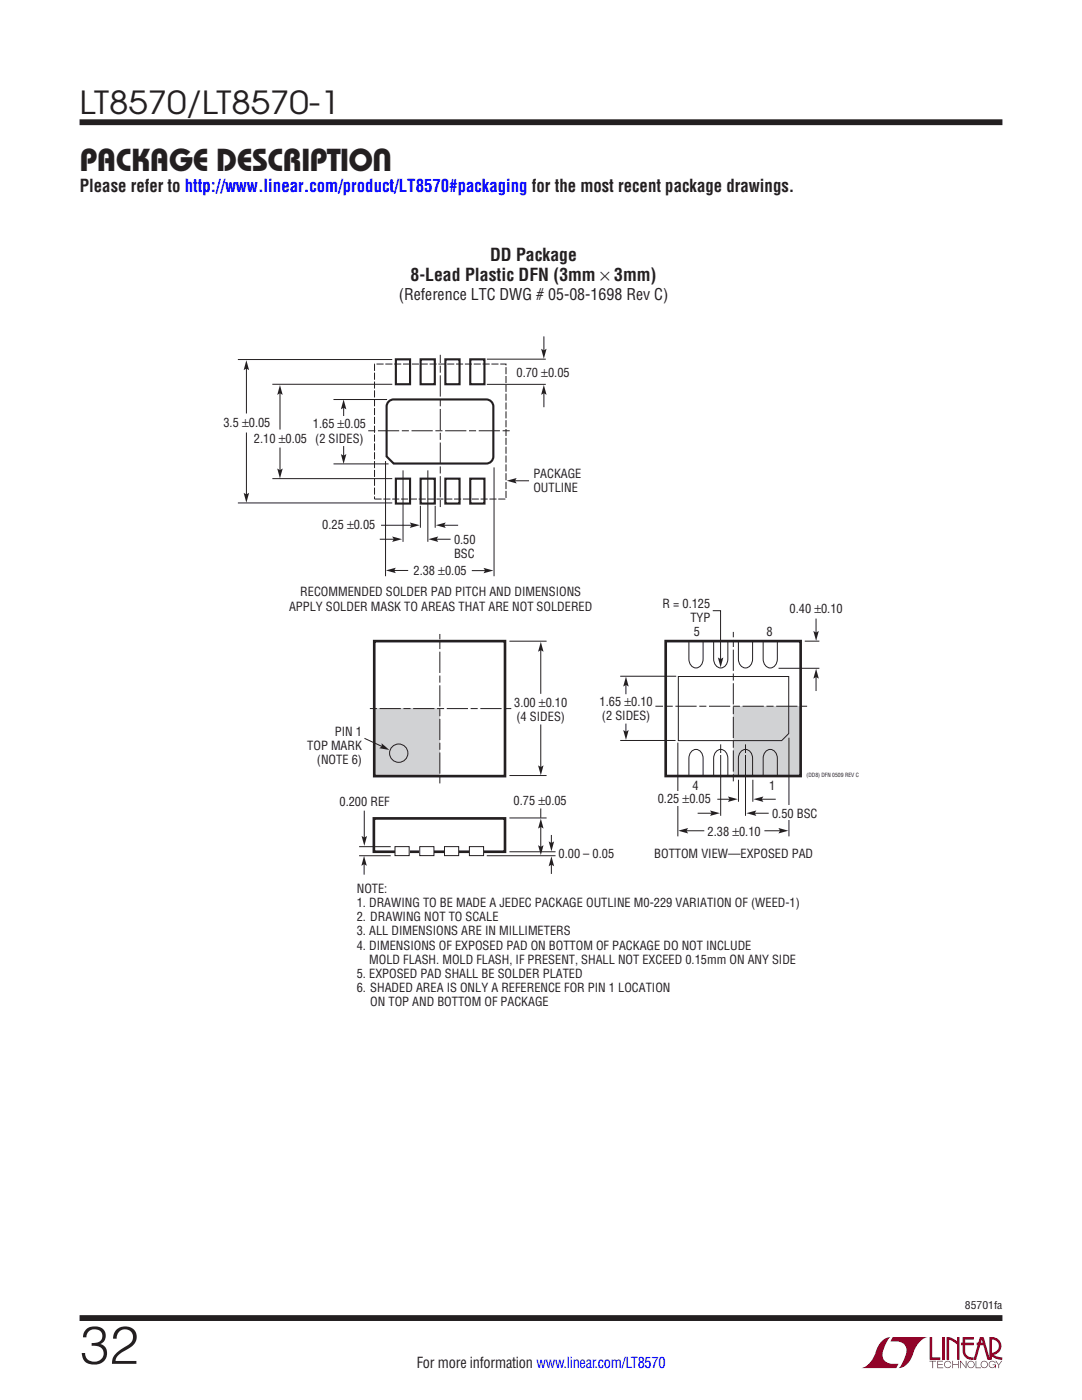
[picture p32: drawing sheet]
<svg xmlns="http://www.w3.org/2000/svg" width="216mm" height="279mm" viewBox="0 0 216 279" stroke-linecap="round" stroke-linejoin="round" font-family="sans-serif">
<defs><g id="words">
<text font-size="10.6" fill="#231f20" x="15.9" y="272.2">32</text>
<g font-size="6.3" fill="#231f20">
<text x="15.9" y="22.8">LT8570/LT8570-1</text>
<text x="15.9" y="34.1">PACKAGE DESCRIPTION</text>
</g>
<g font-size="3.5" fill="#231f20">
<text x="15.9" y="38.4">Please refer to http://www.linear.com/product/LT8570#packaging for the most recent package drawings.</text>
<text x="97.8" y="52.1">DD Package</text>
<text x="81.9" y="56">8-Lead Plastic DFN (3mm × 3mm)</text>
</g>
<text font-size="3.2" fill="#231f20" x="79.6" y="59.9">(Reference LTC DWG # 05-08-1698 Rev C)</text>
<text font-size="3" fill="#231f20" x="83.2" y="273.1">For more information www.linear.com/LT8570</text>
<g font-size="2.5" fill="#231f20">
<text x="103.1" y="75.1">0.70 ±0.05</text>
<text x="44.6" y="85.2">3.5 ±0.05</text>
<text x="50.7" y="88.3">2.10 ±0.05 (2 SIDES)</text>
<text x="62.4" y="85.5">1.65 ±0.05</text>
<text x="106.4" y="95.4">PACKAGE</text>
<text x="106.4" y="98.2">OUTLINE</text>
<text x="64.3" y="105.7">0.25 ±0.05</text>
<text x="90.6" y="108.5">0.50</text>
<text x="90.6" y="111.3">BSC</text>
<text x="59.9" y="119">RECOMMENDED SOLDER PAD PITCH AND DIMENSIONS</text>
<text x="82.5" y="114.8">2.38 ±0.05</text>
<text x="57.7" y="121.8">APPLY SOLDER MASK TO AREAS THAT ARE NOT SOLDERED</text>
<text x="132.2" y="121.4">R = 0.125</text>
<text x="137.8" y="124.2">TYP</text>
<text x="157.6" y="122.3">0.40 ±0.10</text>
<text x="138.4" y="127">5</text>
<text x="152.9" y="127">8</text>
<text x="102.6" y="141">3.00 ±0.10</text>
<text x="103.1" y="143.8">(4 SIDES)</text>
<text x="119.6" y="141">1.65 ±0.10</text>
<text x="120.1" y="143.8">(2 SIDES)</text>
<text x="61.3" y="149.7">TOP MARK</text>
<text x="66.8" y="146.9">PIN 1</text>
<text x="63.2" y="152.5">(NOTE 6)</text>
<text x="67.7" y="160.8">0.200 REF</text>
<text x="102.5" y="160.7">0.75 ±0.05</text>
<text x="131.3" y="160.3">0.25</text>
<text x="136.2" y="160.3">±0.05</text>
<text x="138.2" y="157.6">4</text>
<text x="153.5" y="157.6">1</text>
<text x="141.2" y="166.8">2.38 ±0.10</text>
<text x="154.1" y="163.2">0.50 BSC</text>
<text x="111.5" y="171.2">0.00 – 0.05</text>
<text x="130.5" y="171.1">BOTTOM VIEW—EXPOSED PAD</text>
<text x="71.2" y="178.2">NOTE:</text>
<text x="71.2" y="181">1. DRAWING TO BE MADE A JEDEC PACKAGE OUTLINE M0-229 VARIATION OF (WEED-1)</text>
<text x="71.2" y="183.9">2. DRAWING NOT TO SCALE</text>
<text x="71.2" y="186.7">3. ALL DIMENSIONS ARE IN MILLIMETERS</text>
<text x="71.2" y="189.5">4. DIMENSIONS OF EXPOSED PAD ON BOTTOM OF PACKAGE DO NOT INCLUDE</text>
<text x="71.2" y="195.2">5. EXPOSED PAD SHALL BE SOLDER PLATED</text>
<text x="71.2" y="198">6. SHADED AREA IS ONLY A REFERENCE FOR PIN 1 LOCATION</text>
<text x="73.7" y="192.3">MOLD FLASH. MOLD FLASH, IF PRESENT, SHALL NOT EXCEED 0.15mm ON ANY SIDE</text>
<text x="73.9" y="200.8">ON TOP AND BOTTOM OF PACKAGE</text>
</g>
<text font-size="2.1" fill="#231f20" x="192.5" y="261.2">85701fa</text>
<text font-size="1.1" fill="#231f20" x="160.9" y="155">(DD8) DFN 0509 REV C</text>
</g></defs>
<g fill="#900126">
<path d="M185.5 266.8h.5v4.1h1.6v.5h-2.1z"/>
<path d="M176.2 267.4l1-.5h.5h-.1a6.2 6.2 0 0 0-1.4 4 2.58 2.58 0 0 0 3.1 1.3l-.5 .8h-6.9a4.9 4.9 0 0 0 3-3.8l.4-.7z"/>
<path d="M178.1 266.9h7a4.9 4.9 0 0 0-3.1 3.7 3.2 3.2 0 0 1-2.7 2.4h.1a6.2 6.2 0 0 0 1.4-4.1 2.58 2.58 0 0 0-3.1-1.2z"/>
<path d="M188 266.8h.5v4.6h-.5z"/>
<path d="M188.9 266.8l1 .2 1.1 .7v-.9h.5v4.6h-.5v-3.1l-1.6-.9v4h-.5z"/>
<path d="M185.5 271.6h1.3v.1h-.6v1.3h-.1v-1.3h-.6z"/>
<path d="M187 271.6h1.2v.1h-1v.5h.9v.2h-.9v.5h1v.1h-1.2z"/>
<path d="M190 271.6h.2v.6h1v-.6h.1v1.4h-.1v-.6h-1v.6h-.2z"/>
<path d="M191.6 271.6h.1l1 1.2v-1.2h.1v1.4l-1.1-1.2v1.2h-.1z"/>
<path d="M194.7 271.6h.1v1.3h.9v.1h-1z"/>
<path d="M198.6 271.6h.2l.5 .7 .5-.7h.2l-.6 .8v.6h-.2v-.6z"/>
<path d="M192.1 266.8h2.2v.5h-1.7v.7h1.7v.5h-1.7v1.1a1.32 1.32 0 0 0 1.7 1.3v.5l1.2-4.6h.8l1.1 4.1v-4.1a1.84 1.84 0 0 1 2.4 1.4 1.84 1.84 0 0 1-1.5 2.2l.8 .4 .9 .1v.5l-1.2-.2-1-.6v-.6a1.34 1.34 0 0 0 1.5-1.2 1.34 1.34 0 0 0-1.4-1.5v4.1h-.9l-.8-2.9h-1.3v-.5h1.2l-.2-.7-1.1 4.1a2.06 2.06 0 0 1-2.7-1.3v-1.6h-.4v-.5h.4z"/>
<path d="M193.2 271.8a.72 .72 0 0 1 1.2 .1 .72 .72 0 0 1-.4 1.1 .72 .72 0 0 1-1-.7h.2a.59 .59 0 0 0 .8 .5 .59 .59 0 0 0 .2-.9 .59 .59 0 0 0-1 .2v.2h-.2z"/>
<path d="M195.9 271.8a.72 .72 0 0 1 1.1 .1 .72 .72 0 0 1-.4 1.1 .72 .72 0 0 1-.9-.7h.1a.59 .59 0 0 0 .8 .5 .59 .59 0 0 0 .2-.9 .59 .59 0 0 0-.9 .2l-.1 .2h-.1z"/>
<path d="M197.5 271.8a.72 .72 0 0 1 1.2 .2h-.2a.59 .59 0 0 0-.9-.1 .59 .59 0 0 0 .1 .9 .59 .59 0 0 0 .9-.4h-.5v-.1h.6v.7h-.1v-.3a.73 .73 0 0 1-1.1 .2 .73 .73 0 0 1 0-1.1z"/>
<path d="M188.6 271.8a.71 .71 0 0 1 1.2 .3h-.1a.59 .59 0 0 0-.9-.3 .59 .59 0 0 0-.1 1 .59 .59 0 0 0 1-.3h.1a.73 .73 0 0 1-1.1 .4 .73 .73 0 0 1-.1-1.1z"/>
</g>
<path d="M15.9 24.4h184.1M15.9 263h184.1" fill="none" stroke="#231f20" stroke-width="1.2" stroke-linecap="butt"/>
<g fill="#d1d2d4">
<path d="M74.7 141.4h13.1v13.5h-13.1z"/>
<path d="M146.3 140.9h13.4v13.9h-13.4z"/>
</g>
<g fill="none" stroke="#231f20" stroke-width=".2">
<path d="M123.8 135h11.1M155.3 133.4h8.2M160.6 128h2.9M162.8 123.5v3M123.8 147.8h11"/>
<circle cx="79.6" cy="150.3" r="1.83"/>
</g>
<path d="M162.3 125.9l.5 .3 .6-.3-.6 2z" fill="#231f20"/>
<path d="M142.2 121.9h1.6v9.9" fill="none" stroke="#231f20" stroke-width=".2"/>
<path d="M143.2 131.2l.6 .3 .5-.3-.5 2z" fill="#231f20"/>
<path d="M162.8 134.9v3" fill="none" stroke="#231f20" stroke-width=".2"/>
<path d="M162.8 133.5l.6 1.9-.6-.3-.5 .3z" fill="#231f20"/>
<path d="M124.9 144.4v1.9" fill="none" stroke="#231f20" stroke-width=".2"/>
<path d="M124.4 145.7l.5 .3 .5-.3-.5 2z" fill="#231f20"/>
<path d="M124.9 136.4v2.1" fill="none" stroke="#231f20" stroke-width=".2"/>
<path d="M124.9 135l.5 2-.5-.3-.5 .3z" fill="#231f20"/>
<path d="M110 166.6v1.9" fill="none" stroke="#231f20" stroke-width=".2"/>
<path d="M109.5 167.9l.5 .3 .6-.3-.6 2z" fill="#231f20"/>
<path d="M110 172.3v2.1" fill="none" stroke="#231f20" stroke-width=".2"/>
<path d="M110 170.9l.6 2-.6-.3-.5 .3z" fill="#231f20"/>
<path d="M107.9 161.3v1.9M107.9 164.6v4.5" fill="none" stroke="#231f20" stroke-width=".2"/>
<path d="M107.4 168.7l.5 .3 .6-.3-.6 2z" fill="#231f20"/>
<path d="M72.7 161.8v5.6" fill="none" stroke="#231f20" stroke-width=".2"/>
<g fill="#231f20">
<path d="M72.1 166.8l.6 .4 .5-.4-.5 2z"/>
<path d="M107.9 163.4l.6 2-.6-.4-.5 .4z"/>
</g>
<path d="M107.9 144.6v8.7" fill="none" stroke="#231f20" stroke-width=".2"/>
<path d="M107.4 152.7l.5 .4 .6-.4-.6 2z" fill="#231f20"/>
<path d="M107.9 129.5v9" fill="none" stroke="#231f20" stroke-width=".2"/>
<path d="M107.9 128.1l.6 2-.6-.3-.5 .3z" fill="#231f20"/>
<path d="M143.8 148.6v14.2M148.8 148.6v14.2M139.2 162.3h3.1" fill="none" stroke="#231f20" stroke-width=".2"/>
<path d="M141.7 161.7l2 .6-2 .5 .3-.5z" fill="#231f20"/>
<path d="M150.3 162.3h3.1" fill="none" stroke="#231f20" stroke-width=".2"/>
<path d="M148.9 162.3l2-.6-.3 .6 .3 .5z" fill="#231f20"/>
<path d="M152.5 165.8h3.4" fill="none" stroke="#231f20" stroke-width=".2"/>
<path d="M155.3 165.2l2 .6-2 .5 .4-.5z" fill="#231f20"/>
<path d="M136.7 165.8h3.8" fill="none" stroke="#231f20" stroke-width=".2"/>
<path d="M135.3 165.8l2-.6-.3 .6 .3 .5z" fill="#231f20"/>
<path d="M143.1 159.5h2.7" fill="none" stroke="#231f20" stroke-width=".2"/>
<path d="M145.2 159l2 .5-2 .5 .4-.5z" fill="#231f20"/>
<path d="M151.7 159.5h3.1" fill="none" stroke="#231f20" stroke-width=".2"/>
<path d="M150.3 159.5l2-.5-.3 .5 .3 .5z" fill="#231f20"/>
<path d="M72.7 147.4l3.7 1.7" fill="none" stroke="#231f20" stroke-width=".2"/>
<path d="M76.1 148.3l1.6 1.4-2-.4 .5-.3z" fill="#231f20"/>
<path d="M147.4 155.6v4.4M150.2 155.6v4.4M72.7 172.2v2.4M97.1 170.8h13.8" fill="none" stroke="#231f20" stroke-width=".2"/>
<path d="M72.6 170.8l.6 2-.6-.3-.5 .3z" fill="#231f20"/>
<path d="M74.7 128h26.1v26.9h-26.1z" fill="none" stroke="#231f20" stroke-width=".53"/>
<path d="M87.8 156.3v-29.8M102 141.4h-28.3M146.3 155.9v-29.8M161.1 140.9h-30.3" fill="none" stroke="#231f20" stroke-width=".2" stroke-dasharray="1.4 .5 4.2 .5" stroke-linecap="butt"/>
<path d="M142.9 150.3h1.7v.2h-1.7z" fill="#fff"/>
<path d="M148 150.3h1.6v.2h-1.6z" fill="#d1d2d4"/>
<path d="M74.6 163.3h26.2v6.7h-26.2z" fill="none" stroke="#231f20" stroke-width=".53"/>
<path d="M78.8 169h2.8v1.8h-2.8z" fill="#fff"/>
<path d="M78.8 169h2.8v1.8h-2.8z" fill="none" stroke="#231f20" stroke-width=".2"/>
<path d="M83.8 169h2.8v1.8h-2.8z" fill="#fff"/>
<path d="M83.8 169h2.8v1.8h-2.8z" fill="none" stroke="#231f20" stroke-width=".2"/>
<path d="M93.7 169h2.8v1.8h-2.8z" fill="#fff"/>
<path d="M93.7 169h2.8v1.8h-2.8z" fill="none" stroke="#231f20" stroke-width=".2"/>
<path d="M88.7 169h2.8v1.8h-2.8z" fill="#fff"/>
<g fill="none" stroke="#231f20" stroke-width=".2">
<path d="M101.7 128h7.4M135.4 135h22v11.4l-1.4 1.4h-20.6zM137.5 128v3.5a1.41 1.41 0 0 0 .7 1.6 1.41 1.41 0 0 0 1.7-.3l.3-.8 .1-.5v-3.5M142.4 128v3.5a1.41 1.41 0 0 0 .7 1.6 1.41 1.41 0 0 0 1.7-.3l.4-.8v-.5v-3.5M147.3 128v3.5a1.41 1.41 0 0 0 .8 1.6 1.41 1.41 0 0 0 1.7-.3l.3-.8 .1-.5v-3.5M152.3 128v3.5a1.41 1.41 0 0 0 .7 1.6 1.41 1.41 0 0 0 1.7-.3l.4-.8v-.5v-3.5M101.7 154.8h7.4M135.3 148.2v18.7M137.5 154.8v-3.4a1.41 1.41 0 0 1 .7-1.6 1.41 1.41 0 0 1 1.7 .3l.3 .8 .1 .5v3.4M142.4 154.8v-3.4a1.41 1.41 0 0 1 .7-1.6 1.41 1.41 0 0 1 1.7 .3l.4 .8v.5v3.4M147.3 154.8v-3.4a1.41 1.41 0 0 1 .8-1.6 1.41 1.41 0 0 1 1.7 .3l.3 .8 .1 .5v3.4M152.3 154.8v-3.4a1.41 1.41 0 0 1 .7-1.6 1.41 1.41 0 0 1 1.7 .3l.4 .8v.5v3.4"/>
<path d="M157.4 147.2v19.7M71.7 170.8h6.3M71.7 169h6.3M88.7 169h2.8v1.8h-2.8zM101.7 163.2h7.4M101.7 170h9.2"/>
</g>
<path d="M79 95.5h2.8v5h-2.8z" fill="#fff"/>
<path d="M79 95.5h2.8v5h-2.8z" fill="none" stroke="#231f20" stroke-width=".42"/>
<path d="M83.9 95.5h2.9v5h-2.9z" fill="#fff"/>
<path d="M83.9 95.5h2.9v5h-2.9z" fill="none" stroke="#231f20" stroke-width=".42"/>
<path d="M93.8 95.5h2.9v5h-2.9z" fill="#fff"/>
<path d="M93.8 95.5h2.9v5h-2.9z" fill="none" stroke="#231f20" stroke-width=".42"/>
<path d="M88.9 95.5h2.8v5h-2.8z" fill="#fff"/>
<path d="M88.9 95.5h2.8v5h-2.8z" fill="none" stroke="#231f20" stroke-width=".42"/>
<path d="M79 71.7h2.8v5h-2.8z" fill="#fff"/>
<path d="M79 71.7h2.8v5h-2.8z" fill="none" stroke="#231f20" stroke-width=".42"/>
<path d="M83.9 71.7h2.9v5h-2.9z" fill="#fff"/>
<path d="M83.9 71.7h2.9v5h-2.9z" fill="none" stroke="#231f20" stroke-width=".42"/>
<path d="M93.8 71.7h2.9v5h-2.9z" fill="#fff"/>
<path d="M93.8 71.7h2.9v5h-2.9z" fill="none" stroke="#231f20" stroke-width=".42"/>
<path d="M88.9 71.7h2.8v5h-2.8z" fill="#fff"/>
<path d="M77.7 80l.9-.3h18.4a1.41 1.41 0 0 1 1.4 1.4v10a1.41 1.41 0 0 1-1.4 1.4h-18.4l-1.5-1.4v-10l.1-.4zM88.9 71.7h2.8v5h-2.8z" fill="none" stroke="#231f20" stroke-width=".42"/>
<path d="M74.7 72.7h26.3v26.9h-26.3z" fill="none" stroke="#231f20" stroke-width=".2" stroke-dasharray="1.4 .4" stroke-linecap="butt"/>
<path d="M73.5 86h28.5M87.9 101.2v-30.4" fill="none" stroke="#231f20" stroke-width=".2" stroke-dasharray="1.4 .5 4.2 .5" stroke-linecap="butt"/>
<path d="M80.4 93.9v14.2M85.4 93.9v14.2M75.8 107.6h3" fill="none" stroke="#231f20" stroke-width=".2"/>
<path d="M78.2 107.1l2 .5-2 .6 .4-.6z" fill="#231f20"/>
<path d="M86.9 107.6h3" fill="none" stroke="#231f20" stroke-width=".2"/>
<path d="M85.5 107.6l1.9-.5-.3 .5 .3 .6z" fill="#231f20"/>
<path d="M78.4 113.9h3" fill="none" stroke="#231f20" stroke-width=".2"/>
<path d="M77 113.8l2-.5-.3 .5 .3 .6z" fill="#231f20"/>
<path d="M108.5 78.2v3.1" fill="none" stroke="#231f20" stroke-width=".2"/>
<path d="M108.5 76.8l.6 2-.6-.3-.5 .3z" fill="#231f20"/>
<path d="M108.5 67.1v3.1" fill="none" stroke="#231f20" stroke-width=".2"/>
<path d="M108 69.6l.5 .3 .6-.3-.6 2z" fill="#231f20"/>
<path d="M94.1 113.9h3" fill="none" stroke="#231f20" stroke-width=".2"/>
<path d="M96.5 113.3l2 .6-2 .5 .3-.5z" fill="#231f20"/>
<path d="M76 104.8h6.4" fill="none" stroke="#231f20" stroke-width=".2"/>
<path d="M81.8 104.3l2 .5-2 .6 .3-.6z" fill="#231f20"/>
<path d="M88.4 104.8h3" fill="none" stroke="#231f20" stroke-width=".2"/>
<path d="M87 104.8l1.9-.5-.3 .5 .3 .6z" fill="#231f20"/>
<path d="M66.5 79.7h10.7M97.1 76.7h11.8M97.1 71.7h11.8M66.5 92.6h11M68.6 81.1v1.9M76.9 92v23M98.6 93.3v21.7M83.9 100.9v4.4M86.8 100.9v4.4" fill="none" stroke="#231f20" stroke-width=".2"/>
<path d="M68.6 79.7l.5 2-.5-.3-.6 .3z" fill="#231f20"/>
<path d="M68.6 89v2.2" fill="none" stroke="#231f20" stroke-width=".2"/>
<path d="M68 90.6l.6 .3 .5-.3-.5 2z" fill="#231f20"/>
<path d="M55.9 78.2v7.5" fill="none" stroke="#231f20" stroke-width=".2"/>
<path d="M55.9 76.8l.5 2-.5-.3-.6 .3z" fill="#231f20"/>
<path d="M55.9 89.3v4.8" fill="none" stroke="#231f20" stroke-width=".2"/>
<path d="M55.3 93.5l.6 .3 .5-.3-.5 2z" fill="#231f20"/>
<path d="M49.2 73.3v9.2" fill="none" stroke="#231f20" stroke-width=".2"/>
<path d="M49.2 71.9l.5 2-.5-.3-.6 .3z" fill="#231f20"/>
<path d="M49.2 86.3v12.6" fill="none" stroke="#231f20" stroke-width=".2"/>
<path d="M48.6 98.4l.6 .3 .5-.3-.5 1.9z" fill="#231f20"/>
<path d="M47.5 71.8h30.8M54.3 76.7h24M54.3 95.5h24M102.5 95.9h3.1M47.5 100.4h30.8" fill="none" stroke="#231f20" stroke-width=".2"/>
<path d="M101.1 95.9l2-.5-.3 .5 .3 .6z" fill="#231f20"/>
<path d="M132.8 127.9h27v27h-27z" fill="none" stroke="#231f20" stroke-width=".53"/>
<g fill="#fff">
<path d="M134.7 157.9h.9v3h-.9z"/>
<path d="M157 160.7h.8v2.9h-.8z"/>
</g>
<use href="#words"/>
</svg>
